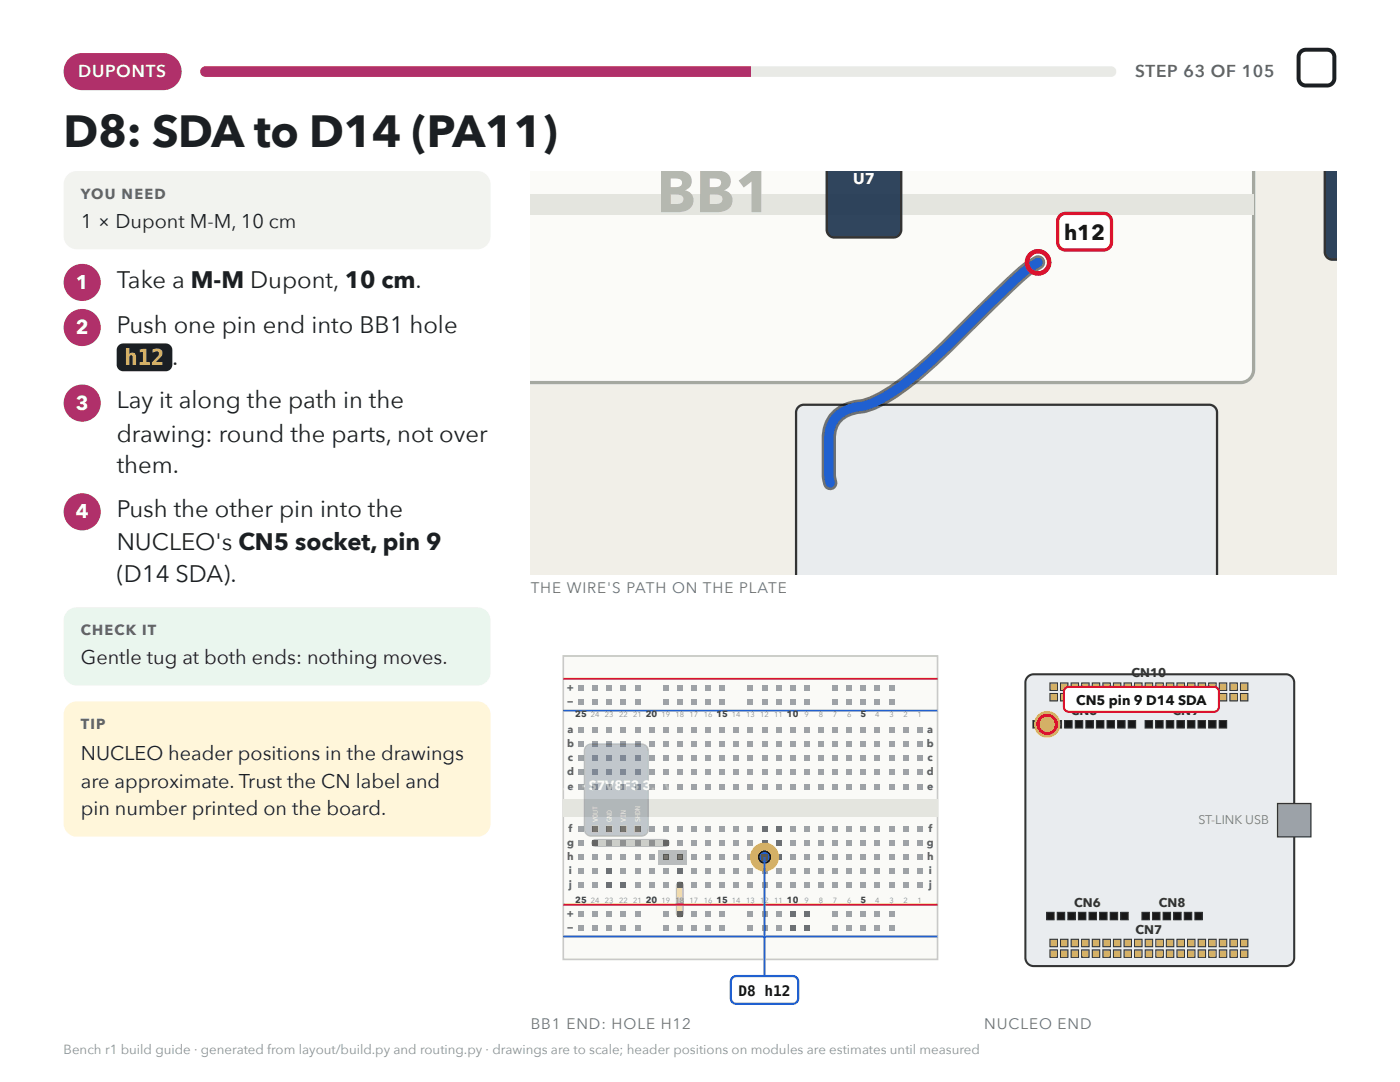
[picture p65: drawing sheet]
<svg xmlns="http://www.w3.org/2000/svg" width="279mm" height="216mm" viewBox="0 0 279 216" stroke-linecap="round" stroke-linejoin="round" font-family="sans-serif">
<defs><g id="words">
<text font-size="11.7" fill="#b5b8b0" x="131.1" y="42.3">BB1</text>
<text font-size="9" fill="#1b1f23" x="12.7" y="29.4">D8: SDA to D14 (PA11)</text>
<g font-size="4.8" fill="#1b1f23">
<text x="23.3" y="57.4">Take a M-M Dupont, 10 cm.</text>
<text x="23.3" y="66.4">Push one pin end into BB1 hole</text>
<text x="23.3" y="81.5">Lay it along the path in the</text>
<text x="23.3" y="88.1">drawing: round the parts, not over</text>
<text x="23.3" y="94.5">them.</text>
<text x="23.3" y="103.2">Push the other pin into the</text>
<text x="23.3" y="109.8">NUCLEO's CN5 socket, pin 9</text>
<text x="23.3" y="116.2">(D14 SDA).</text>
</g>
<text font-size="4.4" fill="#ffd84d" x="24.9" y="72.8">h12 .</text>
<text font-size="4.3" fill="#111" x="212.4" y="47.8">h12</text>
<g font-size="4" fill="#1b1f23">
<text x="16.1" y="45.5">1 × Dupont M-M, 10 cm</text>
<text x="16.1" y="132.6">Gentle tug at both ends: nothing moves.</text>
<text x="16.1" y="151.6">NUCLEO header positions in the drawings</text>
<text x="16.1" y="157.2">are approximate. Trust the CN label and</text>
<text x="16.1" y="162.7">pin number printed on the board.</text>
</g>
<g font-size="4" fill="#fff">
<text x="15.1" y="57.7">1</text>
<text x="15.1" y="66.7">2</text>
<text x="15.1" y="81.8">3</text>
<text x="15.1" y="103.5">4</text>
</g>
<text font-size="3.4" fill="#fff" x="15.6" y="15.3">DUPONTS</text>
<text font-size="3.4" fill="#59626b" x="226.6" y="15.3">STEP 63 OF 105</text>
<text font-size="3.1" fill="#fff" x="170.3" y="36.6">U7</text>
<g font-size="3" fill="#6b737b">
<text x="105.9" y="118.3">THE WIRE'S PATH ON THE PLATE</text>
<text x="105.9" y="205.3">BB1 END: HOLE H12</text>
<text x="196.4" y="205.3">NUCLEO END</text>
</g>
<g font-size="2.9" fill="#59626b">
<text x="16.1" y="39.7">YOU NEED</text>
<text x="16.1" y="126.7">CHECK IT</text>
<text x="16.1" y="145.5">TIP</text>
</g>
<text font-size="2.9" fill="#111" x="147.4" y="198.7">D8 h12</text>
<text font-size="2.7" fill="#111" x="214.8" y="140.6">CN5 pin 9 D14 SDA</text>
<g font-size="2.7" fill="#fff">
<text x="111.7" y="157.6">U7 ·</text>
<text x="117.5" y="157.6">S7V8F3</text>
<text x="128.2" y="157.6">3</text>
<text x="130" y="157.6">.3V</text>
</g>
<text font-size="2.6" fill="#8a9198" x="12.7" y="210.3">Bench r1 build guide · generated from layout/build.py and routing.py · drawings are to scale; header positions on modules are estimates until measured</text>
<g font-size="2.5" fill="#333">
<text x="225.8" y="135.2">CN10</text>
<text x="213.7" y="142.7">CN5</text>
<text x="234" y="142.7">CN9</text>
<text x="214.4" y="181">CN6</text>
<text x="231.3" y="181">CN8</text>
<text x="226.6" y="186.3">CN7</text>
</g>
<text font-size="2.5" fill="#777" x="239.2" y="164.5">ST-LINK USB</text>
<g font-size="2.1" fill="#5a5f64">
<text x="113.2" y="137.9">+</text>
<text x="113.2" y="140.7">−</text>
<text x="113.2" y="149.1">b</text>
<text x="113.3" y="146.3">a</text>
<text x="185" y="149.1">b</text>
<text x="185.1" y="146.3">a</text>
<text x="113.2" y="154.7">d</text>
<text x="113.3" y="151.9">c</text>
<text x="185" y="154.7">d</text>
<text x="185.1" y="151.9">c</text>
<text x="113.2" y="157.5">e</text>
<text x="185" y="157.5">e</text>
<text x="113.5" y="166">f</text>
<text x="185.3" y="166">f</text>
<text x="113.2" y="168.8">g</text>
<text x="113.2" y="171.6">h</text>
<text x="185" y="168.8">g</text>
<text x="185" y="171.6">h</text>
<text x="113.5" y="177.3">j</text>
<text x="113.5" y="174.4">i</text>
<text x="185.3" y="177.3">j</text>
<text x="185.3" y="174.4">i</text>
<text x="113.2" y="183">+</text>
<text x="113.2" y="185.8">−</text>
</g>
<g font-size="1.8" fill="#3e4246">
<text x="114.8" y="143.1">25</text>
<text x="128.9" y="143.1">20</text>
<text x="143" y="143.1">15</text>
<text x="157.1" y="143.1">10</text>
<text x="171.7" y="143.1">5</text>
<text x="114.8" y="180.2">25</text>
<text x="128.9" y="180.2">20</text>
<text x="143" y="180.2">15</text>
<text x="157.1" y="180.2">10</text>
<text x="171.7" y="180.2">5</text>
</g>
<g font-size="1.5" fill="#8a8f94">
<text x="117.9" y="143.1">24</text>
<text x="120.7" y="143.1">23</text>
<text x="123.5" y="143.1">22</text>
<text x="126.4" y="143.1">21</text>
<text x="132" y="143.1">19</text>
<text x="134.8" y="143.1">18</text>
<text x="137.6" y="143.1">17</text>
<text x="140.4" y="143.1">16</text>
<text x="146.1" y="143.1">14</text>
<text x="148.9" y="143.1">13</text>
<text x="151.7" y="143.1">12</text>
<text x="154.5" y="143.1">11</text>
<text x="160.6" y="143.1">9</text>
<text x="163.4" y="143.1">8</text>
<text x="166.2" y="143.1">7</text>
<text x="169" y="143.1">6</text>
<text x="174.7" y="143.1">4</text>
<text x="177.5" y="143.1">3</text>
<text x="180.3" y="143.1">2</text>
<text x="183.1" y="143.1">1</text>
<text x="117.9" y="180.2">24</text>
<text x="120.7" y="180.2">23</text>
<text x="123.5" y="180.2">22</text>
<text x="126.4" y="180.2">21</text>
<text x="132" y="180.2">19</text>
<text x="134.8" y="180.2">18</text>
<text x="137.6" y="180.2">17</text>
<text x="140.4" y="180.2">16</text>
<text x="146.1" y="180.2">14</text>
<text x="148.9" y="180.2">13</text>
<text x="151.7" y="180.2">12</text>
<text x="154.5" y="180.2">11</text>
<text x="160.6" y="180.2">9</text>
<text x="163.4" y="180.2">8</text>
<text x="166.2" y="180.2">7</text>
<text x="169" y="180.2">6</text>
<text x="174.7" y="180.2">4</text>
<text x="177.5" y="180.2">3</text>
<text x="180.3" y="180.2">2</text>
<text x="183.1" y="180.2">1</text>
</g>
<g font-size="1.3" fill="#ffe9a8">
<text x="119.3" y="164" transform="rotate(-90 119.3 164)">VOUT</text>
<text x="122.1" y="163.9" transform="rotate(-90 122.1 163.9)">GND</text>
<text x="124.9" y="163.9" transform="rotate(-90 124.9 163.9)">VIN</text>
<text x="127.7" y="163.9" transform="rotate(-90 127.7 163.9)">SHDN</text>
</g>
</g></defs>
<path d="M13.8 11.7l1.2-.8 1.2-.3h16.3a3.7 3.7 0 0 1 3.7 3.7 3.7 3.7 0 0 1-3.7 3.7h-16.1a3.7 3.7 0 0 1-3.4-2.3 3.7 3.7 0 0 1 .8-4z" fill="#b0306a"/>
<path d="M40.3 13.5l.7-.3h180.7a1.06 1.06 0 0 1 1.1 1.1 1.06 1.06 0 0 1-1.1 1h-180.7a1.06 1.06 0 0 1-1-.6 1.06 1.06 0 0 1 .3-1.2z" fill="#e9eae6"/>
<path d="M40 13.2h109.8v2.1h-109.8z" fill="#b0306a"/>
<path d="M13.5 34.9l.8-.6 1-.2h79.9a2.64 2.64 0 0 1 2.7 2.7v10.3a2.65 2.65 0 0 1-2.7 2.6h-79.9a2.65 2.65 0 0 1-2.6-2.6v-10.5l.3-1z" fill="#f2f3ef"/>
<path d="M13.5 122l.8-.6 1-.2h79.9a2.64 2.64 0 0 1 2.7 2.6v10.3a2.65 2.65 0 0 1-2.7 2.7h-79.9a2.65 2.65 0 0 1-2.6-2.7v-10.4l.3-1z" fill="#eaf6ee"/>
<path d="M13.5 140.7l.8-.5 1-.2h79.9a2.64 2.64 0 0 1 2.7 2.6v21.7a2.65 2.65 0 0 1-2.7 2.7h-79.9a2.65 2.65 0 0 1-2.6-2.7v-21.9l.2-.8z" fill="#fff6da"/>
<path d="M105.8 34.1h161v80.5h-161z" fill="#f1efe8"/>
<path d="M105.8 34.1h144.4v39.6a2.61 2.61 0 0 1-2.6 2.6h-141.8z" fill="#fbfbf8"/>
<path d="M250.2 34.1v39.6a2.61 2.61 0 0 1-2.6 2.6h-141.8" fill="none" stroke="#a5a8a0" stroke-width=".65" stroke-linecap="butt"/>
<path d="M105.8 38.7h144.4v4.1h-144.4z" fill="#e4e5df"/>
<path d="M165 34.1h14.9v11.7a1.56 1.56 0 0 1-1.6 1.6h-11.8a1.56 1.56 0 0 1-1.5-1.6z" fill="#1e3550"/>
<path d="M165 34.1v11.7a1.56 1.56 0 0 0 1.5 1.6h11.8a1.56 1.56 0 0 0 1.6-1.6v-11.7" fill="none" stroke="#222" stroke-width=".46"/>
<path d="M159.3 81.2l.5-.3 .6-.1h80.9a1.56 1.56 0 0 1 1.6 1.5v32.3h-84v-32.3l.1-.6z" fill="#e9ecef"/>
<path d="M158.9 114.6v-32.3a1.56 1.56 0 0 1 1.5-1.5h80.9a1.56 1.56 0 0 1 1.6 1.5v32.3" fill="none" stroke="#222" stroke-width=".46"/>
<path d="M264.4 34.1h2.3v17.7h-.8a1.56 1.56 0 0 1-1.5-1.5z" fill="#1e3550"/>
<path d="M264.4 34.1v16.2a1.56 1.56 0 0 0 1.5 1.5h.8" fill="none" stroke="#222" stroke-width=".46"/>
<path d="M207.2 52.4l-.4 .2a21.2 21.2 0 0 0-5.2 4.1l-6.5 6.3a158.2 158.2 0 0 1-14.4 13.4 24.5 24.5 0 0 1-8.3 4.6 6.9 6.9 0 0 0-6.4 3.6 11.3 11.3 0 0 0-.6 5.1v5.2l.3 1.5" fill="none" stroke="#111" stroke-width="2.9"/>
<path d="M207.2 52.4l-.4 .2a21.2 21.2 0 0 0-5.2 4.1l-6.5 6.3a158.2 158.2 0 0 1-14.4 13.4 24.5 24.5 0 0 1-8.3 4.6 6.9 6.9 0 0 0-6.4 3.6 11.3 11.3 0 0 0-.6 5.1v5.2l.3 1.5" fill="none" stroke="#2060d0" stroke-width="1.8"/>
<circle cx="207.2" cy="52.4" r="2.21" fill="none" stroke="#e0002a" stroke-width=".91" stroke-linecap="butt"/>
<path d="M211.5 43l1-.4h7.8a1.56 1.56 0 0 1 1.5 1.5v4.2a1.56 1.56 0 0 1-1.5 1.6h-7.7a1.56 1.56 0 0 1-1.5-1.6v-4.3z" fill="#fff"/>
<path d="M211.5 43l1-.4h7.8a1.56 1.56 0 0 1 1.5 1.5v4.2a1.56 1.56 0 0 1-1.5 1.6h-7.7a1.56 1.56 0 0 1-1.5-1.6v-4.3z" fill="none" stroke="#e0002a" stroke-width=".65" stroke-linecap="butt"/>
<path d="M112.4 130.9h74.7v60.5h-74.7z" fill="#fafaf7"/>
<path d="M112.4 130.9h74.7v60.5h-74.7z" fill="none" stroke="#c9ccc4" stroke-width=".33"/>
<path d="M112.4 159.4h74.7v3.5h-74.7z" fill="#e4e5df"/>
<path d="M112.4 135.5h74.7M112.4 180.5h74.7" fill="none" stroke="#d22b2b" stroke-width=".39"/>
<path d="M112.4 141.8h74.7M112.4 186.9h74.7" fill="none" stroke="#2e62c9" stroke-width=".39"/>
<g fill="#9ea2a6">
<path d="M177.4 136.7h1.1v1.1h-1.1z"/>
<path d="M174.6 136.7h1.1v1.1h-1.1z"/>
<path d="M171.7 136.7h1.1v1.1h-1.1z"/>
<path d="M168.9 136.7h1.1v1.1h-1.1z"/>
<path d="M166.1 136.7h1.1v1.1h-1.1z"/>
<path d="M160.5 136.7h1.1v1.1h-1.1z"/>
<path d="M157.7 136.7h1.1v1.1h-1.1z"/>
<path d="M154.8 136.7h1.1v1.1h-1.1z"/>
<path d="M152 136.7h1.1v1.1h-1.1z"/>
<path d="M149.2 136.7h1.1v1.1h-1.1z"/>
<path d="M143.6 136.7h1.1v1.1h-1.1z"/>
<path d="M140.8 136.7h1.1v1.1h-1.1z"/>
<path d="M137.9 136.7h1.1v1.1h-1.1z"/>
<path d="M135.1 136.7h1.1v1.1h-1.1z"/>
<path d="M132.3 136.7h1.1v1.1h-1.1z"/>
<path d="M126.7 136.7h1.1v1.1h-1.1z"/>
<path d="M123.9 136.7h1.1v1.1h-1.1z"/>
<path d="M121 136.7h1.2v1.1h-1.2z"/>
<path d="M118.2 136.7h1.1v1.1h-1.1z"/>
<path d="M115.4 136.7h1.1v1.1h-1.1z"/>
<path d="M177.4 139.5h1.1v1.1h-1.1z"/>
<path d="M174.6 139.5h1.1v1.1h-1.1z"/>
<path d="M171.7 139.5h1.1v1.1h-1.1z"/>
<path d="M168.9 139.5h1.1v1.1h-1.1z"/>
<path d="M166.1 139.5h1.1v1.1h-1.1z"/>
<path d="M160.5 139.5h1.1v1.1h-1.1z"/>
<path d="M157.7 139.5h1.1v1.1h-1.1z"/>
<path d="M154.8 139.5h1.1v1.1h-1.1z"/>
<path d="M152 139.5h1.1v1.1h-1.1z"/>
<path d="M149.2 139.5h1.1v1.1h-1.1z"/>
<path d="M143.6 139.5h1.1v1.1h-1.1z"/>
<path d="M140.8 139.5h1.1v1.1h-1.1z"/>
<path d="M137.9 139.5h1.1v1.1h-1.1z"/>
<path d="M135.1 139.5h1.1v1.1h-1.1z"/>
<path d="M132.3 139.5h1.1v1.1h-1.1z"/>
<path d="M126.7 139.5h1.1v1.1h-1.1z"/>
<path d="M123.9 139.5h1.1v1.1h-1.1z"/>
<path d="M121 139.5h1.2v1.1h-1.2z"/>
<path d="M118.2 139.5h1.1v1.1h-1.1z"/>
<path d="M115.4 139.5h1.1v1.1h-1.1z"/>
<path d="M183 145.1h1.1v1.1h-1.1z"/>
<path d="M180.2 145.1h1.1v1.1h-1.1z"/>
<path d="M177.4 145.1h1.1v1.1h-1.1z"/>
<path d="M174.6 145.1h1.1v1.1h-1.1z"/>
<path d="M171.7 145.1h1.1v1.1h-1.1z"/>
<path d="M168.9 145.1h1.1v1.1h-1.1z"/>
<path d="M166.1 145.1h1.1v1.1h-1.1z"/>
<path d="M163.3 145.1h1.1v1.1h-1.1z"/>
<path d="M160.5 145.1h1.1v1.1h-1.1z"/>
<path d="M157.7 145.1h1.1v1.1h-1.1z"/>
<path d="M154.8 145.1h1.1v1.1h-1.1z"/>
<path d="M152 145.1h1.1v1.1h-1.1z"/>
<path d="M149.2 145.1h1.1v1.1h-1.1z"/>
<path d="M146.4 145.1h1.1v1.1h-1.1z"/>
<path d="M143.6 145.1h1.1v1.1h-1.1z"/>
<path d="M140.8 145.1h1.1v1.1h-1.1z"/>
<path d="M137.9 145.1h1.1v1.1h-1.1z"/>
<path d="M135.1 145.1h1.1v1.1h-1.1z"/>
<path d="M132.3 145.1h1.1v1.1h-1.1z"/>
<path d="M129.5 145.1h1.1v1.1h-1.1z"/>
<path d="M126.7 145.1h1.1v1.1h-1.1z"/>
<path d="M123.9 145.1h1.1v1.1h-1.1z"/>
<path d="M121 145.1h1.2v1.1h-1.2z"/>
<path d="M118.2 145.1h1.1v1.1h-1.1z"/>
<path d="M115.4 145.1h1.1v1.1h-1.1z"/>
<path d="M183 147.9h1.1v1.1h-1.1z"/>
<path d="M180.2 147.9h1.1v1.1h-1.1z"/>
<path d="M177.4 147.9h1.1v1.1h-1.1z"/>
<path d="M174.6 147.9h1.1v1.1h-1.1z"/>
<path d="M171.7 147.9h1.1v1.1h-1.1z"/>
<path d="M168.9 147.9h1.1v1.1h-1.1z"/>
<path d="M166.1 147.9h1.1v1.1h-1.1z"/>
<path d="M163.3 147.9h1.1v1.1h-1.1z"/>
<path d="M160.5 147.9h1.1v1.1h-1.1z"/>
<path d="M157.7 147.9h1.1v1.1h-1.1z"/>
<path d="M154.8 147.9h1.1v1.1h-1.1z"/>
<path d="M152 147.9h1.1v1.1h-1.1z"/>
<path d="M149.2 147.9h1.1v1.1h-1.1z"/>
<path d="M146.4 147.9h1.1v1.1h-1.1z"/>
<path d="M143.6 147.9h1.1v1.1h-1.1z"/>
<path d="M140.8 147.9h1.1v1.1h-1.1z"/>
<path d="M137.9 147.9h1.1v1.1h-1.1z"/>
<path d="M135.1 147.9h1.1v1.1h-1.1z"/>
<path d="M132.3 147.9h1.1v1.1h-1.1z"/>
<path d="M129.5 147.9h1.1v1.1h-1.1z"/>
<path d="M126.7 147.9h1.1v1.1h-1.1z"/>
<path d="M123.9 147.9h1.1v1.1h-1.1z"/>
<path d="M121 147.9h1.2v1.1h-1.2z"/>
<path d="M118.2 147.9h1.1v1.1h-1.1z"/>
<path d="M115.4 147.9h1.1v1.1h-1.1z"/>
<path d="M183 150.8h1.1v1.1h-1.1z"/>
<path d="M180.2 150.8h1.1v1.1h-1.1z"/>
<path d="M177.4 150.8h1.1v1.1h-1.1z"/>
<path d="M174.6 150.8h1.1v1.1h-1.1z"/>
<path d="M171.7 150.8h1.1v1.1h-1.1z"/>
<path d="M168.9 150.8h1.1v1.1h-1.1z"/>
<path d="M166.1 150.8h1.1v1.1h-1.1z"/>
<path d="M163.3 150.8h1.1v1.1h-1.1z"/>
<path d="M160.5 150.8h1.1v1.1h-1.1z"/>
<path d="M157.7 150.8h1.1v1.1h-1.1z"/>
<path d="M154.8 150.8h1.1v1.1h-1.1z"/>
<path d="M152 150.8h1.1v1.1h-1.1z"/>
<path d="M149.2 150.8h1.1v1.1h-1.1z"/>
<path d="M146.4 150.8h1.1v1.1h-1.1z"/>
<path d="M143.6 150.8h1.1v1.1h-1.1z"/>
<path d="M140.8 150.8h1.1v1.1h-1.1z"/>
<path d="M137.9 150.8h1.1v1.1h-1.1z"/>
<path d="M135.1 150.8h1.1v1.1h-1.1z"/>
<path d="M132.3 150.8h1.1v1.1h-1.1z"/>
<path d="M129.5 150.8h1.1v1.1h-1.1z"/>
<path d="M126.7 150.8h1.1v1.1h-1.1z"/>
<path d="M123.9 150.8h1.1v1.1h-1.1z"/>
<path d="M121 150.8h1.2v1.1h-1.2z"/>
<path d="M118.2 150.8h1.1v1.1h-1.1z"/>
<path d="M115.4 150.8h1.1v1.1h-1.1z"/>
<path d="M183 153.6h1.1v1.1h-1.1z"/>
<path d="M180.2 153.6h1.1v1.1h-1.1z"/>
<path d="M177.4 153.6h1.1v1.1h-1.1z"/>
<path d="M174.6 153.6h1.1v1.1h-1.1z"/>
<path d="M171.7 153.6h1.1v1.1h-1.1z"/>
<path d="M168.9 153.6h1.1v1.1h-1.1z"/>
<path d="M166.1 153.6h1.1v1.1h-1.1z"/>
<path d="M163.3 153.6h1.1v1.1h-1.1z"/>
<path d="M160.5 153.6h1.1v1.1h-1.1z"/>
<path d="M157.7 153.6h1.1v1.1h-1.1z"/>
<path d="M154.8 153.6h1.1v1.1h-1.1z"/>
<path d="M152 153.6h1.1v1.1h-1.1z"/>
<path d="M149.2 153.6h1.1v1.1h-1.1z"/>
<path d="M146.4 153.6h1.1v1.1h-1.1z"/>
<path d="M143.6 153.6h1.1v1.1h-1.1z"/>
<path d="M140.8 153.6h1.1v1.1h-1.1z"/>
<path d="M137.9 153.6h1.1v1.1h-1.1z"/>
<path d="M135.1 153.6h1.1v1.1h-1.1z"/>
<path d="M132.3 153.6h1.1v1.1h-1.1z"/>
<path d="M129.5 153.6h1.1v1.1h-1.1z"/>
<path d="M126.7 153.6h1.1v1.1h-1.1z"/>
<path d="M123.9 153.6h1.1v1.1h-1.1z"/>
<path d="M121 153.6h1.2v1.1h-1.2z"/>
<path d="M118.2 153.6h1.1v1.1h-1.1z"/>
<path d="M115.4 153.6h1.1v1.1h-1.1z"/>
<path d="M183 156.4h1.1v1.1h-1.1z"/>
<path d="M180.2 156.4h1.1v1.1h-1.1z"/>
<path d="M177.4 156.4h1.1v1.1h-1.1z"/>
<path d="M174.6 156.4h1.1v1.1h-1.1z"/>
<path d="M171.7 156.4h1.1v1.1h-1.1z"/>
<path d="M168.9 156.4h1.1v1.1h-1.1z"/>
<path d="M166.1 156.4h1.1v1.1h-1.1z"/>
<path d="M163.3 156.4h1.1v1.1h-1.1z"/>
<path d="M160.5 156.4h1.1v1.1h-1.1z"/>
<path d="M157.7 156.4h1.1v1.1h-1.1z"/>
<path d="M154.8 156.4h1.1v1.1h-1.1z"/>
<path d="M152 156.4h1.1v1.1h-1.1z"/>
<path d="M149.2 156.4h1.1v1.1h-1.1z"/>
<path d="M146.4 156.4h1.1v1.1h-1.1z"/>
<path d="M143.6 156.4h1.1v1.1h-1.1z"/>
<path d="M140.8 156.4h1.1v1.1h-1.1z"/>
<path d="M137.9 156.4h1.1v1.1h-1.1z"/>
<path d="M135.1 156.4h1.1v1.1h-1.1z"/>
<path d="M132.3 156.4h1.1v1.1h-1.1z"/>
<path d="M129.5 156.4h1.1v1.1h-1.1z"/>
<path d="M126.7 156.4h1.1v1.1h-1.1z"/>
<path d="M123.9 156.4h1.1v1.1h-1.1z"/>
<path d="M121 156.4h1.2v1.1h-1.2z"/>
<path d="M118.2 156.4h1.1v1.1h-1.1z"/>
<path d="M115.4 156.4h1.1v1.1h-1.1z"/>
<path d="M183 164.8h1.1v1.1h-1.1z"/>
<path d="M180.2 164.8h1.1v1.1h-1.1z"/>
<path d="M177.4 164.8h1.1v1.1h-1.1z"/>
<path d="M174.6 164.8h1.1v1.1h-1.1z"/>
<path d="M171.7 164.8h1.1v1.1h-1.1z"/>
<path d="M168.9 164.8h1.1v1.1h-1.1z"/>
<path d="M166.1 164.8h1.1v1.1h-1.1z"/>
<path d="M163.3 164.8h1.1v1.1h-1.1z"/>
<path d="M160.5 164.8h1.1v1.1h-1.1z"/>
<path d="M157.7 164.8h1.1v1.1h-1.1z"/>
</g>
<g fill="#6b6f73">
<path d="M154.8 164.8h1.1v1.1h-1.1z"/>
<path d="M152 164.8h1.1v1.1h-1.1z"/>
</g>
<g fill="#9ea2a6">
<path d="M149.2 164.8h1.1v1.1h-1.1z"/>
<path d="M146.4 164.8h1.1v1.1h-1.1z"/>
<path d="M143.6 164.8h1.1v1.1h-1.1z"/>
<path d="M140.8 164.8h1.1v1.1h-1.1z"/>
<path d="M137.9 164.8h1.1v1.1h-1.1z"/>
<path d="M135.1 164.8h1.1v1.1h-1.1z"/>
<path d="M132.3 164.8h1.1v1.1h-1.1z"/>
<path d="M129.5 164.8h1.1v1.1h-1.1z"/>
</g>
<g fill="#6b6f73">
<path d="M126.7 164.8h1.1v1.1h-1.1z"/>
<path d="M123.9 164.8h1.1v1.1h-1.1z"/>
<path d="M121 164.8h1.2v1.1h-1.2z"/>
<path d="M118.2 164.8h1.1v1.1h-1.1z"/>
</g>
<g fill="#9ea2a6">
<path d="M115.4 164.8h1.1v1.1h-1.1z"/>
<path d="M183 167.7h1.1v1.1h-1.1z"/>
<path d="M180.2 167.7h1.1v1.1h-1.1z"/>
<path d="M177.4 167.7h1.1v1.1h-1.1z"/>
<path d="M174.6 167.7h1.1v1.1h-1.1z"/>
<path d="M171.7 167.7h1.1v1.1h-1.1z"/>
<path d="M168.9 167.7h1.1v1.1h-1.1z"/>
<path d="M166.1 167.7h1.1v1.1h-1.1z"/>
<path d="M163.3 167.7h1.1v1.1h-1.1z"/>
<path d="M160.5 167.7h1.1v1.1h-1.1z"/>
<path d="M157.7 167.7h1.1v1.1h-1.1z"/>
</g>
<g fill="#6b6f73">
<path d="M154.8 167.7h1.1v1.1h-1.1z"/>
<path d="M152 167.7h1.1v1.1h-1.1z"/>
</g>
<g fill="#9ea2a6">
<path d="M149.2 167.7h1.1v1.1h-1.1z"/>
<path d="M146.4 167.7h1.1v1.1h-1.1z"/>
<path d="M143.6 167.7h1.1v1.1h-1.1z"/>
<path d="M140.8 167.7h1.1v1.1h-1.1z"/>
<path d="M137.9 167.7h1.1v1.1h-1.1z"/>
<path d="M135.1 167.7h1.1v1.1h-1.1z"/>
</g>
<path d="M132.3 167.7h1.1v1.1h-1.1z" fill="#6b6f73"/>
<g fill="#9ea2a6">
<path d="M129.5 167.7h1.1v1.1h-1.1z"/>
<path d="M126.7 167.7h1.1v1.1h-1.1z"/>
<path d="M123.9 167.7h1.1v1.1h-1.1z"/>
<path d="M121 167.7h1.2v1.1h-1.2z"/>
</g>
<path d="M118.2 167.7h1.1v1.1h-1.1z" fill="#6b6f73"/>
<g fill="#9ea2a6">
<path d="M115.4 167.7h1.1v1.1h-1.1z"/>
<path d="M183 170.5h1.1v1.1h-1.1z"/>
<path d="M180.2 170.5h1.1v1.1h-1.1z"/>
<path d="M177.4 170.5h1.1v1.1h-1.1z"/>
<path d="M174.6 170.5h1.1v1.1h-1.1z"/>
<path d="M171.7 170.5h1.1v1.1h-1.1z"/>
<path d="M168.9 170.5h1.1v1.1h-1.1z"/>
<path d="M166.1 170.5h1.1v1.1h-1.1z"/>
<path d="M163.3 170.5h1.1v1.1h-1.1z"/>
<path d="M160.5 170.5h1.1v1.1h-1.1z"/>
<path d="M157.7 170.5h1.1v1.1h-1.1z"/>
</g>
<g fill="#6b6f73">
<path d="M154.8 170.5h1.1v1.1h-1.1z"/>
<path d="M152 170.5h1.1v1.1h-1.1z"/>
</g>
<g fill="#9ea2a6">
<path d="M149.2 170.5h1.1v1.1h-1.1z"/>
<path d="M146.4 170.5h1.1v1.1h-1.1z"/>
<path d="M143.6 170.5h1.1v1.1h-1.1z"/>
<path d="M140.8 170.5h1.1v1.1h-1.1z"/>
<path d="M137.9 170.5h1.1v1.1h-1.1z"/>
</g>
<g fill="#6b6f73">
<path d="M135.1 170.5h1.1v1.1h-1.1z"/>
<path d="M132.3 170.5h1.1v1.1h-1.1z"/>
</g>
<g fill="#9ea2a6">
<path d="M129.5 170.5h1.1v1.1h-1.1z"/>
<path d="M126.7 170.5h1.1v1.1h-1.1z"/>
<path d="M123.9 170.5h1.1v1.1h-1.1z"/>
<path d="M121 170.5h1.2v1.1h-1.2z"/>
<path d="M118.2 170.5h1.1v1.1h-1.1z"/>
<path d="M115.4 170.5h1.1v1.1h-1.1z"/>
<path d="M183 173.3h1.1v1.1h-1.1z"/>
<path d="M180.2 173.3h1.1v1.1h-1.1z"/>
<path d="M177.4 173.3h1.1v1.1h-1.1z"/>
<path d="M174.6 173.3h1.1v1.1h-1.1z"/>
<path d="M171.7 173.3h1.1v1.1h-1.1z"/>
<path d="M168.9 173.3h1.1v1.1h-1.1z"/>
<path d="M166.1 173.3h1.1v1.1h-1.1z"/>
<path d="M163.3 173.3h1.1v1.1h-1.1z"/>
<path d="M160.5 173.3h1.1v1.1h-1.1z"/>
<path d="M157.7 173.3h1.1v1.1h-1.1z"/>
<path d="M154.8 173.3h1.1v1.1h-1.1z"/>
<path d="M152 173.3h1.1v1.1h-1.1z"/>
<path d="M149.2 173.3h1.1v1.1h-1.1z"/>
<path d="M146.4 173.3h1.1v1.1h-1.1z"/>
<path d="M143.6 173.3h1.1v1.1h-1.1z"/>
<path d="M140.8 173.3h1.1v1.1h-1.1z"/>
<path d="M137.9 173.3h1.1v1.1h-1.1z"/>
</g>
<path d="M135.1 173.3h1.1v1.1h-1.1z" fill="#6b6f73"/>
<g fill="#9ea2a6">
<path d="M132.3 173.3h1.1v1.1h-1.1z"/>
<path d="M129.5 173.3h1.1v1.1h-1.1z"/>
<path d="M126.7 173.3h1.1v1.1h-1.1z"/>
<path d="M123.9 173.3h1.1v1.1h-1.1z"/>
</g>
<path d="M121 173.3h1.2v1.1h-1.2z" fill="#6b6f73"/>
<g fill="#9ea2a6">
<path d="M118.2 173.3h1.1v1.1h-1.1z"/>
<path d="M115.4 173.3h1.1v1.1h-1.1z"/>
<path d="M183 176.1h1.1v1.1h-1.1z"/>
<path d="M180.2 176.1h1.1v1.1h-1.1z"/>
<path d="M177.4 176.1h1.1v1.1h-1.1z"/>
<path d="M174.6 176.1h1.1v1.1h-1.1z"/>
<path d="M171.7 176.1h1.1v1.1h-1.1z"/>
<path d="M168.9 176.1h1.1v1.1h-1.1z"/>
<path d="M166.1 176.1h1.1v1.1h-1.1z"/>
<path d="M163.3 176.1h1.1v1.1h-1.1z"/>
<path d="M160.5 176.1h1.1v1.1h-1.1z"/>
<path d="M157.7 176.1h1.1v1.1h-1.1z"/>
<path d="M154.8 176.1h1.1v1.1h-1.1z"/>
<path d="M152 176.1h1.1v1.1h-1.1z"/>
<path d="M149.2 176.1h1.1v1.1h-1.1z"/>
<path d="M146.4 176.1h1.1v1.1h-1.1z"/>
<path d="M143.6 176.1h1.1v1.1h-1.1z"/>
<path d="M140.8 176.1h1.1v1.1h-1.1z"/>
<path d="M137.9 176.1h1.1v1.1h-1.1z"/>
</g>
<path d="M135.1 176.1h1.1v1.1h-1.1z" fill="#6b6f73"/>
<g fill="#9ea2a6">
<path d="M132.3 176.1h1.1v1.1h-1.1z"/>
<path d="M129.5 176.1h1.1v1.1h-1.1z"/>
<path d="M126.7 176.1h1.1v1.1h-1.1z"/>
</g>
<g fill="#6b6f73">
<path d="M123.9 176.1h1.1v1.1h-1.1z"/>
<path d="M121 176.1h1.2v1.1h-1.2z"/>
</g>
<g fill="#9ea2a6">
<path d="M118.2 176.1h1.1v1.1h-1.1z"/>
<path d="M115.4 176.1h1.1v1.1h-1.1z"/>
<path d="M177.4 181.7h1.1v1.1h-1.1z"/>
<path d="M174.6 181.7h1.1v1.1h-1.1z"/>
<path d="M171.7 181.7h1.1v1.1h-1.1z"/>
<path d="M168.9 181.7h1.1v1.1h-1.1z"/>
<path d="M166.1 181.7h1.1v1.1h-1.1z"/>
</g>
<g fill="#6b6f73">
<path d="M160.5 181.7h1.1v1.1h-1.1z"/>
<path d="M157.7 181.7h1.1v1.1h-1.1z"/>
</g>
<g fill="#9ea2a6">
<path d="M154.8 181.7h1.1v1.1h-1.1z"/>
<path d="M152 181.7h1.1v1.1h-1.1z"/>
<path d="M149.2 181.7h1.1v1.1h-1.1z"/>
<path d="M143.6 181.7h1.1v1.1h-1.1z"/>
<path d="M140.8 181.7h1.1v1.1h-1.1z"/>
<path d="M137.9 181.7h1.1v1.1h-1.1z"/>
</g>
<path d="M135.1 181.7h1.1v1.1h-1.1z" fill="#6b6f73"/>
<g fill="#9ea2a6">
<path d="M132.3 181.7h1.1v1.1h-1.1z"/>
<path d="M126.7 181.7h1.1v1.1h-1.1z"/>
<path d="M123.9 181.7h1.1v1.1h-1.1z"/>
<path d="M121 181.7h1.2v1.1h-1.2z"/>
<path d="M118.2 181.7h1.1v1.1h-1.1z"/>
<path d="M115.4 181.7h1.1v1.1h-1.1z"/>
<path d="M177.4 184.5h1.1v1.2h-1.1z"/>
<path d="M174.6 184.5h1.1v1.2h-1.1z"/>
<path d="M171.7 184.5h1.1v1.2h-1.1z"/>
<path d="M168.9 184.5h1.1v1.2h-1.1z"/>
<path d="M166.1 184.5h1.1v1.2h-1.1z"/>
</g>
<g fill="#6b6f73">
<path d="M160.5 184.5h1.1v1.2h-1.1z"/>
<path d="M157.7 184.5h1.1v1.2h-1.1z"/>
</g>
<g fill="#9ea2a6">
<path d="M154.8 184.5h1.1v1.2h-1.1z"/>
<path d="M152 184.5h1.1v1.2h-1.1z"/>
<path d="M149.2 184.5h1.1v1.2h-1.1z"/>
<path d="M143.6 184.5h1.1v1.2h-1.1z"/>
<path d="M140.8 184.5h1.1v1.2h-1.1z"/>
<path d="M137.9 184.5h1.1v1.2h-1.1z"/>
<path d="M135.1 184.5h1.1v1.2h-1.1z"/>
<path d="M132.3 184.5h1.1v1.2h-1.1z"/>
<path d="M126.7 184.5h1.1v1.2h-1.1z"/>
<path d="M123.9 184.5h1.1v1.2h-1.1z"/>
<path d="M121 184.5h1.2v1.2h-1.2z"/>
<path d="M118.2 184.5h1.1v1.2h-1.1z"/>
<path d="M115.4 184.5h1.1v1.2h-1.1z"/>
</g>
<path d="M118.8 168.2h14.1M135.7 176.7v5.6" fill="none" stroke="#222" stroke-width="1.6"/>
<path d="M118.8 168.2h14.1" fill="none" stroke="#2ea043" stroke-width="1.2"/>
<path d="M135.7 176.7v5.6" fill="none" stroke="#c8102e" stroke-width="1.2"/>
<path d="M131.5 169.6h5.6v2.8h-5.6z" fill="#1e1e1e"/>
<g fill="#d4af37">
<path d="M132.5 170.6h.8v.8h-.8z"/>
<path d="M135.3 170.6h.8v.8h-.8z"/>
</g>
<path d="M117.1 148.9l.4-.3 .5-.1h10a1.33 1.33 0 0 1 1.3 1.3v15.7a1.33 1.33 0 0 1-1.3 1.3h-10a1.33 1.33 0 0 1-1.3-1.3v-15.7l.1-.5z" fill="#1e3550"/>
<path d="M117.1 148.9l.4-.3 .5-.1h10a1.33 1.33 0 0 1 1.3 1.3v15.7a1.33 1.33 0 0 1-1.3 1.3h-10a1.33 1.33 0 0 1-1.3-1.3v-15.7l.1-.5z" fill="none" stroke="#0b1520" stroke-width=".33"/>
<path d="M118.2 164.8h1.2v1.2h-1.2z" fill="#d4af37"/>
<path d="M118.2 164.8h1.2v1.2h-1.2z" fill="none" stroke="#5a4510" stroke-width=".2"/>
<path d="M121 164.8h1.2v1.2h-1.2z" fill="#d4af37"/>
<path d="M121 164.8h1.2v1.2h-1.2z" fill="none" stroke="#5a4510" stroke-width=".2"/>
<path d="M123.8 164.8h1.2v1.2h-1.2z" fill="#d4af37"/>
<path d="M123.8 164.8h1.2v1.2h-1.2z" fill="none" stroke="#5a4510" stroke-width=".2"/>
<path d="M126.6 164.8h1.2v1.2h-1.2z" fill="#d4af37"/>
<path d="M126.6 164.8h1.2v1.2h-1.2z" fill="none" stroke="#5a4510" stroke-width=".2"/>
<circle cx="152.6" cy="171" r="2.88" fill="#ffc400"/>
<circle cx="152.6" cy="171" r="1.16" fill="#2060d0"/>
<circle cx="152.6" cy="171" r="1.16" fill="none" stroke="#111" stroke-width=".33"/>
<path d="M151.9 170.4h1.3v1.3h-1.3z" fill="#555"/>
<path d="M152.6 171v23.8" fill="none" stroke="#2060d0" stroke-width=".39"/>
<path d="M146.2 195.1l.8-.3h11.2a1.11 1.11 0 0 1 1.1 1.1v3.3a1.11 1.11 0 0 1-1.1 1.1h-11.2a1.11 1.11 0 0 1-1.1-1.1v-3.3z" fill="#fff"/>
<path d="M146.2 195.1l.8-.3h11.2a1.11 1.11 0 0 1 1.1 1.1v3.3a1.11 1.11 0 0 1-1.1 1.1h-11.2a1.11 1.11 0 0 1-1.1-1.1v-3.3z" fill="none" stroke="#2060d0" stroke-width=".44"/>
<path d="M205.1 135l.6-.3 .6-.2h50.3a1.66 1.66 0 0 1 1.7 1.7v54.9a1.66 1.66 0 0 1-1.7 1.7h-50.3a1.66 1.66 0 0 1-1.7-1.7v-54.9l.2-.6z" fill="#e9ecef"/>
<path d="M205.1 135l.6-.3 .6-.2h50.3a1.66 1.66 0 0 1 1.7 1.7v54.9a1.66 1.66 0 0 1-1.7 1.7h-50.3a1.66 1.66 0 0 1-1.7-1.7v-54.9l.2-.6z" fill="none" stroke="#333" stroke-width=".42"/>
<path d="M225.1 143.8h1.5v1.5h-1.5z" fill="#1a1a1a"/>
<path d="M225.1 143.8h1.5v1.5h-1.5z" fill="none" stroke="#333" stroke-width=".2"/>
<path d="M223 143.8h1.5v1.5h-1.5z" fill="#1a1a1a"/>
<path d="M223 143.8h1.5v1.5h-1.5z" fill="none" stroke="#333" stroke-width=".2"/>
<path d="M220.9 143.8h1.5v1.5h-1.5z" fill="#1a1a1a"/>
<path d="M220.9 143.8h1.5v1.5h-1.5z" fill="none" stroke="#333" stroke-width=".2"/>
<path d="M218.8 143.8h1.5v1.5h-1.5z" fill="#1a1a1a"/>
<path d="M218.8 143.8h1.5v1.5h-1.5z" fill="none" stroke="#333" stroke-width=".2"/>
<path d="M216.7 143.8h1.5v1.5h-1.5z" fill="#1a1a1a"/>
<path d="M216.7 143.8h1.5v1.5h-1.5z" fill="none" stroke="#333" stroke-width=".2"/>
<path d="M214.6 143.8h1.5v1.5h-1.5z" fill="#1a1a1a"/>
<path d="M214.6 143.8h1.5v1.5h-1.5z" fill="none" stroke="#333" stroke-width=".2"/>
<path d="M212.5 143.8h1.5v1.5h-1.5z" fill="#1a1a1a"/>
<path d="M212.5 143.8h1.5v1.5h-1.5z" fill="none" stroke="#333" stroke-width=".2"/>
<path d="M210.4 143.8h1.5v1.5h-1.5z" fill="#1a1a1a"/>
<path d="M210.4 143.8h1.5v1.5h-1.5z" fill="none" stroke="#333" stroke-width=".2"/>
<path d="M208.2 143.8h1.5v1.5h-1.5z" fill="#1a1a1a"/>
<path d="M208.2 143.8h1.5v1.5h-1.5z" fill="none" stroke="#333" stroke-width=".2"/>
<path d="M206.1 143.8h1.5v1.5h-1.5z" fill="#1a1a1a"/>
<path d="M206.1 143.8h1.5v1.5h-1.5z" fill="none" stroke="#333" stroke-width=".2"/>
<path d="M243.3 143.8h1.5v1.5h-1.5z" fill="#1a1a1a"/>
<path d="M243.3 143.8h1.5v1.5h-1.5z" fill="none" stroke="#333" stroke-width=".2"/>
<path d="M208.9 182h1.5v1.5h-1.5z" fill="#1a1a1a"/>
<path d="M208.9 182h1.5v1.5h-1.5z" fill="none" stroke="#333" stroke-width=".2"/>
<path d="M241.2 143.8h1.5v1.5h-1.5z" fill="#1a1a1a"/>
<path d="M241.2 143.8h1.5v1.5h-1.5z" fill="none" stroke="#333" stroke-width=".2"/>
<path d="M211 182h1.5v1.5h-1.5z" fill="#1a1a1a"/>
<path d="M211 182h1.5v1.5h-1.5z" fill="none" stroke="#333" stroke-width=".2"/>
<path d="M239.1 143.8h1.5v1.5h-1.5z" fill="#1a1a1a"/>
<path d="M239.1 143.8h1.5v1.5h-1.5z" fill="none" stroke="#333" stroke-width=".2"/>
<path d="M213.1 182h1.5v1.5h-1.5z" fill="#1a1a1a"/>
<path d="M213.1 182h1.5v1.5h-1.5z" fill="none" stroke="#333" stroke-width=".2"/>
<path d="M237 143.8h1.5v1.5h-1.5z" fill="#1a1a1a"/>
<path d="M237 143.8h1.5v1.5h-1.5z" fill="none" stroke="#333" stroke-width=".2"/>
<path d="M215.2 182h1.5v1.5h-1.5z" fill="#1a1a1a"/>
<path d="M215.2 182h1.5v1.5h-1.5z" fill="none" stroke="#333" stroke-width=".2"/>
<path d="M234.9 143.8h1.5v1.5h-1.5z" fill="#1a1a1a"/>
<path d="M234.9 143.8h1.5v1.5h-1.5z" fill="none" stroke="#333" stroke-width=".2"/>
<path d="M217.3 182h1.5v1.5h-1.5z" fill="#1a1a1a"/>
<path d="M217.3 182h1.5v1.5h-1.5z" fill="none" stroke="#333" stroke-width=".2"/>
<path d="M232.8 143.8h1.4v1.5h-1.4z" fill="#1a1a1a"/>
<path d="M232.8 143.8h1.4v1.5h-1.4z" fill="none" stroke="#333" stroke-width=".2"/>
<path d="M219.4 182h1.5v1.5h-1.5z" fill="#1a1a1a"/>
<path d="M219.4 182h1.5v1.5h-1.5z" fill="none" stroke="#333" stroke-width=".2"/>
<path d="M230.6 143.8h1.5v1.5h-1.5z" fill="#1a1a1a"/>
<path d="M230.6 143.8h1.5v1.5h-1.5z" fill="none" stroke="#333" stroke-width=".2"/>
<path d="M221.6 182h1.5v1.5h-1.5z" fill="#1a1a1a"/>
<path d="M221.6 182h1.5v1.5h-1.5z" fill="none" stroke="#333" stroke-width=".2"/>
<path d="M228.5 143.8h1.5v1.5h-1.5z" fill="#1a1a1a"/>
<path d="M228.5 143.8h1.5v1.5h-1.5z" fill="none" stroke="#333" stroke-width=".2"/>
<path d="M223.7 182h1.5v1.5h-1.5z" fill="#1a1a1a"/>
<path d="M223.7 182h1.5v1.5h-1.5z" fill="none" stroke="#333" stroke-width=".2"/>
<path d="M227.9 182h1.5v1.5h-1.5z" fill="#1a1a1a"/>
<path d="M227.9 182h1.5v1.5h-1.5z" fill="none" stroke="#333" stroke-width=".2"/>
<path d="M230 182h1.5v1.5h-1.5z" fill="#1a1a1a"/>
<path d="M230 182h1.5v1.5h-1.5z" fill="none" stroke="#333" stroke-width=".2"/>
<path d="M232.1 182h1.5v1.5h-1.5z" fill="#1a1a1a"/>
<path d="M232.1 182h1.5v1.5h-1.5z" fill="none" stroke="#333" stroke-width=".2"/>
<path d="M234.2 182h1.5v1.5h-1.5z" fill="#1a1a1a"/>
<path d="M234.2 182h1.5v1.5h-1.5z" fill="none" stroke="#333" stroke-width=".2"/>
<path d="M236.3 182h1.5v1.5h-1.5z" fill="#1a1a1a"/>
<path d="M236.3 182h1.5v1.5h-1.5z" fill="none" stroke="#333" stroke-width=".2"/>
<path d="M238.5 182h1.5v1.5h-1.5z" fill="#1a1a1a"/>
<path d="M238.5 182h1.5v1.5h-1.5z" fill="none" stroke="#333" stroke-width=".2"/>
<path d="M209.5 189.5h1.5v1.5h-1.5z" fill="#d4af37"/>
<path d="M209.5 189.5h1.5v1.5h-1.5z" fill="none" stroke="#333" stroke-width=".2"/>
<path d="M209.5 138.4h1.5v1.5h-1.5z" fill="#d4af37"/>
<path d="M209.5 138.4h1.5v1.5h-1.5z" fill="none" stroke="#333" stroke-width=".2"/>
<path d="M209.5 187.4h1.5v1.5h-1.5z" fill="#d4af37"/>
<path d="M209.5 187.4h1.5v1.5h-1.5z" fill="none" stroke="#333" stroke-width=".2"/>
<path d="M209.5 136.3h1.5v1.5h-1.5z" fill="#d4af37"/>
<path d="M209.5 136.3h1.5v1.5h-1.5z" fill="none" stroke="#333" stroke-width=".2"/>
<path d="M211.6 189.5h1.5v1.5h-1.5z" fill="#d4af37"/>
<path d="M211.6 189.5h1.5v1.5h-1.5z" fill="none" stroke="#333" stroke-width=".2"/>
<path d="M211.6 138.4h1.5v1.5h-1.5z" fill="#d4af37"/>
<path d="M211.6 138.4h1.5v1.5h-1.5z" fill="none" stroke="#333" stroke-width=".2"/>
<path d="M211.6 187.4h1.5v1.5h-1.5z" fill="#d4af37"/>
<path d="M211.6 187.4h1.5v1.5h-1.5z" fill="none" stroke="#333" stroke-width=".2"/>
<path d="M211.6 136.3h1.5v1.5h-1.5z" fill="#d4af37"/>
<path d="M211.6 136.3h1.5v1.5h-1.5z" fill="none" stroke="#333" stroke-width=".2"/>
<path d="M213.8 189.5h1.5v1.5h-1.5z" fill="#d4af37"/>
<path d="M213.8 189.5h1.5v1.5h-1.5z" fill="none" stroke="#333" stroke-width=".2"/>
<path d="M213.8 138.4h1.5v1.5h-1.5z" fill="#d4af37"/>
<path d="M213.8 138.4h1.5v1.5h-1.5z" fill="none" stroke="#333" stroke-width=".2"/>
<path d="M213.8 187.4h1.5v1.5h-1.5z" fill="#d4af37"/>
<path d="M213.8 187.4h1.5v1.5h-1.5z" fill="none" stroke="#333" stroke-width=".2"/>
<path d="M213.8 136.3h1.5v1.5h-1.5z" fill="#d4af37"/>
<path d="M213.8 136.3h1.5v1.5h-1.5z" fill="none" stroke="#333" stroke-width=".2"/>
<path d="M215.9 189.5h1.5v1.5h-1.5z" fill="#d4af37"/>
<path d="M215.9 189.5h1.5v1.5h-1.5z" fill="none" stroke="#333" stroke-width=".2"/>
<path d="M215.9 138.4h1.5v1.5h-1.5z" fill="#d4af37"/>
<path d="M215.9 138.4h1.5v1.5h-1.5z" fill="none" stroke="#333" stroke-width=".2"/>
<path d="M215.9 187.4h1.5v1.5h-1.5z" fill="#d4af37"/>
<path d="M215.9 187.4h1.5v1.5h-1.5z" fill="none" stroke="#333" stroke-width=".2"/>
<path d="M215.9 136.3h1.5v1.5h-1.5z" fill="#d4af37"/>
<path d="M215.9 136.3h1.5v1.5h-1.5z" fill="none" stroke="#333" stroke-width=".2"/>
<path d="M218 189.5h1.5v1.5h-1.5z" fill="#d4af37"/>
<path d="M218 189.5h1.5v1.5h-1.5z" fill="none" stroke="#333" stroke-width=".2"/>
<path d="M218 138.4h1.5v1.5h-1.5z" fill="#d4af37"/>
<path d="M218 138.4h1.5v1.5h-1.5z" fill="none" stroke="#333" stroke-width=".2"/>
<path d="M218 187.4h1.5v1.5h-1.5z" fill="#d4af37"/>
<path d="M218 187.4h1.5v1.5h-1.5z" fill="none" stroke="#333" stroke-width=".2"/>
<path d="M218 136.3h1.5v1.5h-1.5z" fill="#d4af37"/>
<path d="M218 136.3h1.5v1.5h-1.5z" fill="none" stroke="#333" stroke-width=".2"/>
<path d="M220.1 189.5h1.5v1.5h-1.5z" fill="#d4af37"/>
<path d="M220.1 189.5h1.5v1.5h-1.5z" fill="none" stroke="#333" stroke-width=".2"/>
<path d="M220.1 138.4h1.5v1.5h-1.5z" fill="#d4af37"/>
<path d="M220.1 138.4h1.5v1.5h-1.5z" fill="none" stroke="#333" stroke-width=".2"/>
<path d="M220.1 187.4h1.5v1.5h-1.5z" fill="#d4af37"/>
<path d="M220.1 187.4h1.5v1.5h-1.5z" fill="none" stroke="#333" stroke-width=".2"/>
<path d="M220.1 136.3h1.5v1.5h-1.5z" fill="#d4af37"/>
<path d="M220.1 136.3h1.5v1.5h-1.5z" fill="none" stroke="#333" stroke-width=".2"/>
<path d="M222.2 189.5h1.5v1.5h-1.5z" fill="#d4af37"/>
<path d="M222.2 189.5h1.5v1.5h-1.5z" fill="none" stroke="#333" stroke-width=".2"/>
<path d="M222.2 138.4h1.5v1.5h-1.5z" fill="#d4af37"/>
<path d="M222.2 138.4h1.5v1.5h-1.5z" fill="none" stroke="#333" stroke-width=".2"/>
<path d="M222.2 187.4h1.5v1.5h-1.5z" fill="#d4af37"/>
<path d="M222.2 187.4h1.5v1.5h-1.5z" fill="none" stroke="#333" stroke-width=".2"/>
<path d="M222.2 136.3h1.5v1.5h-1.5z" fill="#d4af37"/>
<path d="M222.2 136.3h1.5v1.5h-1.5z" fill="none" stroke="#333" stroke-width=".2"/>
<path d="M224.3 189.5h1.5v1.5h-1.5z" fill="#d4af37"/>
<path d="M224.3 189.5h1.5v1.5h-1.5z" fill="none" stroke="#333" stroke-width=".2"/>
<path d="M224.3 138.4h1.5v1.5h-1.5z" fill="#d4af37"/>
<path d="M224.3 138.4h1.5v1.5h-1.5z" fill="none" stroke="#333" stroke-width=".2"/>
<path d="M224.3 187.4h1.5v1.5h-1.5z" fill="#d4af37"/>
<path d="M224.3 187.4h1.5v1.5h-1.5z" fill="none" stroke="#333" stroke-width=".2"/>
<path d="M224.3 136.3h1.5v1.5h-1.5z" fill="#d4af37"/>
<path d="M224.3 136.3h1.5v1.5h-1.5z" fill="none" stroke="#333" stroke-width=".2"/>
<path d="M226.4 189.5h1.5v1.5h-1.5z" fill="#d4af37"/>
<path d="M226.4 189.5h1.5v1.5h-1.5z" fill="none" stroke="#333" stroke-width=".2"/>
<path d="M226.4 138.4h1.5v1.5h-1.5z" fill="#d4af37"/>
<path d="M226.4 138.4h1.5v1.5h-1.5z" fill="none" stroke="#333" stroke-width=".2"/>
<path d="M226.4 187.4h1.5v1.5h-1.5z" fill="#d4af37"/>
<path d="M226.4 187.4h1.5v1.5h-1.5z" fill="none" stroke="#333" stroke-width=".2"/>
<path d="M226.4 136.3h1.5v1.5h-1.5z" fill="#d4af37"/>
<path d="M226.4 136.3h1.5v1.5h-1.5z" fill="none" stroke="#333" stroke-width=".2"/>
<path d="M228.5 189.5h1.5v1.5h-1.5z" fill="#d4af37"/>
<path d="M228.5 189.5h1.5v1.5h-1.5z" fill="none" stroke="#333" stroke-width=".2"/>
<path d="M228.5 138.4h1.5v1.5h-1.5z" fill="#d4af37"/>
<path d="M228.5 138.4h1.5v1.5h-1.5z" fill="none" stroke="#333" stroke-width=".2"/>
<path d="M228.5 187.4h1.5v1.5h-1.5z" fill="#d4af37"/>
<path d="M228.5 187.4h1.5v1.5h-1.5z" fill="none" stroke="#333" stroke-width=".2"/>
<path d="M228.5 136.3h1.5v1.5h-1.5z" fill="#d4af37"/>
<path d="M228.5 136.3h1.5v1.5h-1.5z" fill="none" stroke="#333" stroke-width=".2"/>
<path d="M230.7 189.5h1.5v1.5h-1.5z" fill="#d4af37"/>
<path d="M230.7 189.5h1.5v1.5h-1.5z" fill="none" stroke="#333" stroke-width=".2"/>
<path d="M230.7 138.4h1.5v1.5h-1.5z" fill="#d4af37"/>
<path d="M230.7 138.4h1.5v1.5h-1.5z" fill="none" stroke="#333" stroke-width=".2"/>
<path d="M230.7 187.4h1.5v1.5h-1.5z" fill="#d4af37"/>
<path d="M230.7 187.4h1.5v1.5h-1.5z" fill="none" stroke="#333" stroke-width=".2"/>
<path d="M230.7 136.3h1.5v1.5h-1.5z" fill="#d4af37"/>
<path d="M230.7 136.3h1.5v1.5h-1.5z" fill="none" stroke="#333" stroke-width=".2"/>
<path d="M232.8 189.5h1.5v1.5h-1.5z" fill="#d4af37"/>
<path d="M232.8 189.5h1.5v1.5h-1.5z" fill="none" stroke="#333" stroke-width=".2"/>
<path d="M232.8 138.4h1.5v1.5h-1.5z" fill="#d4af37"/>
<path d="M232.8 138.4h1.5v1.5h-1.5z" fill="none" stroke="#333" stroke-width=".2"/>
<path d="M232.8 187.4h1.5v1.5h-1.5z" fill="#d4af37"/>
<path d="M232.8 187.4h1.5v1.5h-1.5z" fill="none" stroke="#333" stroke-width=".2"/>
<path d="M232.8 136.3h1.5v1.5h-1.5z" fill="#d4af37"/>
<path d="M232.8 136.3h1.5v1.5h-1.5z" fill="none" stroke="#333" stroke-width=".2"/>
<path d="M234.9 189.5h1.5v1.5h-1.5z" fill="#d4af37"/>
<path d="M234.9 189.5h1.5v1.5h-1.5z" fill="none" stroke="#333" stroke-width=".2"/>
<path d="M234.9 138.4h1.5v1.5h-1.5z" fill="#d4af37"/>
<path d="M234.9 138.4h1.5v1.5h-1.5z" fill="none" stroke="#333" stroke-width=".2"/>
<path d="M234.9 187.4h1.5v1.5h-1.5z" fill="#d4af37"/>
<path d="M234.9 187.4h1.5v1.5h-1.5z" fill="none" stroke="#333" stroke-width=".2"/>
<path d="M234.9 136.3h1.5v1.5h-1.5z" fill="#d4af37"/>
<path d="M234.9 136.3h1.5v1.5h-1.5z" fill="none" stroke="#333" stroke-width=".2"/>
<path d="M237 189.5h1.5v1.5h-1.5z" fill="#d4af37"/>
<path d="M237 189.5h1.5v1.5h-1.5z" fill="none" stroke="#333" stroke-width=".2"/>
<path d="M237 138.4h1.5v1.5h-1.5z" fill="#d4af37"/>
<path d="M237 138.4h1.5v1.5h-1.5z" fill="none" stroke="#333" stroke-width=".2"/>
<path d="M237 187.4h1.5v1.5h-1.5z" fill="#d4af37"/>
<path d="M237 187.4h1.5v1.5h-1.5z" fill="none" stroke="#333" stroke-width=".2"/>
<path d="M237 136.3h1.5v1.5h-1.5z" fill="#d4af37"/>
<path d="M237 136.3h1.5v1.5h-1.5z" fill="none" stroke="#333" stroke-width=".2"/>
<path d="M239.1 189.5h1.5v1.5h-1.5z" fill="#d4af37"/>
<path d="M239.1 189.5h1.5v1.5h-1.5z" fill="none" stroke="#333" stroke-width=".2"/>
<path d="M239.1 138.4h1.5v1.5h-1.5z" fill="#d4af37"/>
<path d="M239.1 138.4h1.5v1.5h-1.5z" fill="none" stroke="#333" stroke-width=".2"/>
<path d="M239.1 187.4h1.5v1.5h-1.5z" fill="#d4af37"/>
<path d="M239.1 187.4h1.5v1.5h-1.5z" fill="none" stroke="#333" stroke-width=".2"/>
<path d="M239.1 136.3h1.5v1.5h-1.5z" fill="#d4af37"/>
<path d="M239.1 136.3h1.5v1.5h-1.5z" fill="none" stroke="#333" stroke-width=".2"/>
<path d="M241.2 189.5h1.5v1.5h-1.5z" fill="#d4af37"/>
<path d="M241.2 189.5h1.5v1.5h-1.5z" fill="none" stroke="#333" stroke-width=".2"/>
<path d="M241.2 138.4h1.5v1.5h-1.5z" fill="#d4af37"/>
<path d="M241.2 138.4h1.5v1.5h-1.5z" fill="none" stroke="#333" stroke-width=".2"/>
<path d="M241.2 187.4h1.5v1.5h-1.5z" fill="#d4af37"/>
<path d="M241.2 187.4h1.5v1.5h-1.5z" fill="none" stroke="#333" stroke-width=".2"/>
<path d="M241.2 136.3h1.5v1.5h-1.5z" fill="#d4af37"/>
<path d="M241.2 136.3h1.5v1.5h-1.5z" fill="none" stroke="#333" stroke-width=".2"/>
<path d="M243.3 189.5h1.5v1.5h-1.5z" fill="#d4af37"/>
<path d="M243.3 189.5h1.5v1.5h-1.5z" fill="none" stroke="#333" stroke-width=".2"/>
<path d="M243.3 138.4h1.5v1.5h-1.5z" fill="#d4af37"/>
<path d="M243.3 138.4h1.5v1.5h-1.5z" fill="none" stroke="#333" stroke-width=".2"/>
<path d="M243.3 187.4h1.5v1.5h-1.5z" fill="#d4af37"/>
<path d="M243.3 187.4h1.5v1.5h-1.5z" fill="none" stroke="#333" stroke-width=".2"/>
<path d="M243.3 136.3h1.5v1.5h-1.5z" fill="#d4af37"/>
<path d="M243.3 136.3h1.5v1.5h-1.5z" fill="none" stroke="#333" stroke-width=".2"/>
<path d="M245.4 189.5h1.5v1.5h-1.5z" fill="#d4af37"/>
<path d="M245.4 189.5h1.5v1.5h-1.5z" fill="none" stroke="#333" stroke-width=".2"/>
<path d="M245.4 138.4h1.5v1.5h-1.5z" fill="#d4af37"/>
<path d="M245.4 138.4h1.5v1.5h-1.5z" fill="none" stroke="#333" stroke-width=".2"/>
<path d="M245.4 187.4h1.5v1.5h-1.5z" fill="#d4af37"/>
<path d="M245.4 187.4h1.5v1.5h-1.5z" fill="none" stroke="#333" stroke-width=".2"/>
<path d="M245.4 136.3h1.5v1.5h-1.5z" fill="#d4af37"/>
<path d="M245.4 136.3h1.5v1.5h-1.5z" fill="none" stroke="#333" stroke-width=".2"/>
<path d="M247.6 189.5h1.5v1.5h-1.5z" fill="#d4af37"/>
<path d="M247.6 189.5h1.5v1.5h-1.5z" fill="none" stroke="#333" stroke-width=".2"/>
<path d="M247.6 138.4h1.5v1.5h-1.5z" fill="#d4af37"/>
<path d="M247.6 138.4h1.5v1.5h-1.5z" fill="none" stroke="#333" stroke-width=".2"/>
<path d="M247.6 187.4h1.5v1.5h-1.5z" fill="#d4af37"/>
<path d="M247.6 187.4h1.5v1.5h-1.5z" fill="none" stroke="#333" stroke-width=".2"/>
<path d="M247.6 136.3h1.5v1.5h-1.5z" fill="#d4af37"/>
<path d="M247.6 136.3h1.5v1.5h-1.5z" fill="none" stroke="#333" stroke-width=".2"/>
<path d="M255 160.3h6.6v6.7h-6.6z" fill="#9aa0a6"/>
<path d="M255 160.3h6.6v6.7h-6.6z" fill="none" stroke="#333" stroke-width=".25"/>
<circle cx="209" cy="144.5" r="2.66" fill="#ffc400"/>
<circle cx="209" cy="144.5" r="1.83" fill="none" stroke="#e0002a" stroke-width=".58"/>
<path d="M212.6 137.3l.7-.3h29a1 1 0 0 1 1 1v3a1 1 0 0 1-1 1h-29a1 1 0 0 1-1-1v-3z" fill="#fff"/>
<path d="M212.6 137.3l.7-.3h29a1 1 0 0 1 1 1v3a1 1 0 0 1-1 1h-29a1 1 0 0 1-1-1v-3z" fill="none" stroke="#e0002a" stroke-width=".42"/>
<path d="M259.6 10.3l.9-.4h4.3a1.45 1.45 0 0 1 1.5 1.5v4.2a1.46 1.46 0 0 1-1.5 1.5h-4.2a1.46 1.46 0 0 1-1.4-1.5v-4.4z" fill="none" stroke="#1b1f23" stroke-width=".79" stroke-linecap="butt"/>
<circle cx="16.4" cy="56.4" r="3.7" fill="#b0306a"/>
<path d="M23.7 68.9l.4-.3 .5-.1h8.5a1.32 1.32 0 0 1 1.3 1.3v3a1.32 1.32 0 0 1-1.3 1.3h-8.5a1.32 1.32 0 0 1-1.3-1.3v-3.1z" fill="#1b1f23"/>
<g fill="#b0306a">
<circle cx="16.4" cy="65.4" r="3.7"/>
<circle cx="16.4" cy="80.4" r="3.7"/>
<circle cx="16.4" cy="102.1" r="3.7"/>
</g>
<use href="#words"/>
</svg>
